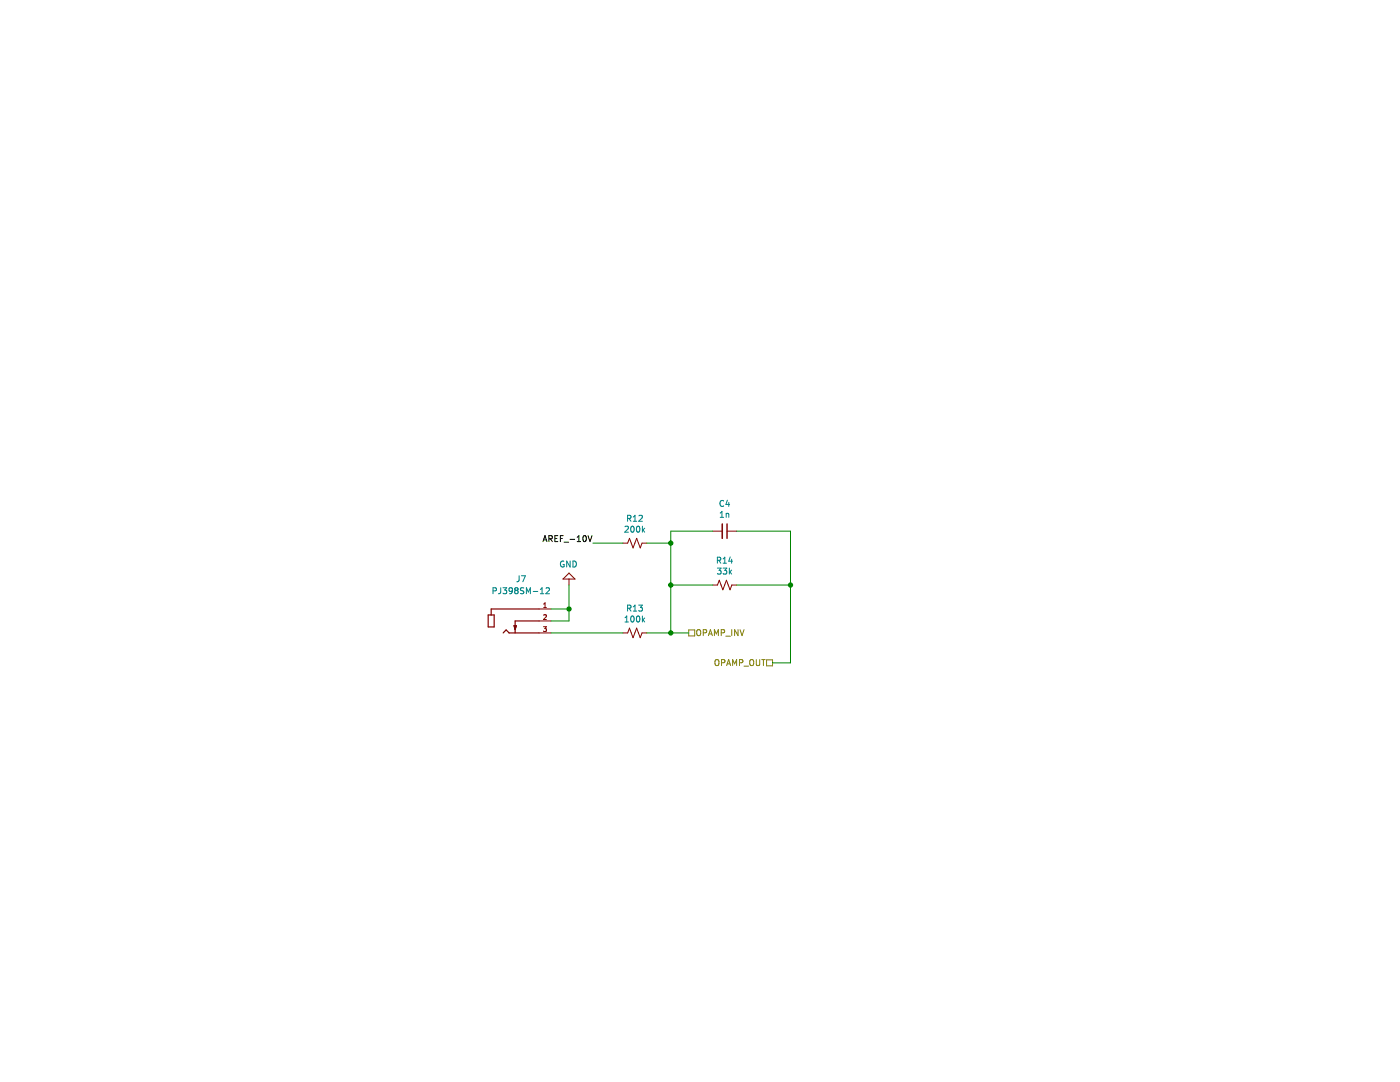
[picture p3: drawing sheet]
<svg xmlns="http://www.w3.org/2000/svg" width="279mm" height="216mm" viewBox="0 0 279 216" stroke-linecap="round" stroke-linejoin="round" font-family="sans-serif">
<path d="M.1 36.7h279.3v179.2h-279.3z" fill-rule="evenodd" fill="#fff" stroke="#fff" stroke-width=".2"/>
<path d="M124.3 126.3h1l.3-1 .7 2 .8-2 .7 2 .3-1h1" fill="none" stroke="#840000" stroke-width=".2"/>
<path d="M124.7 124.1h.7M124.7 123.3l.4-.4v1.2M125.2 121.4l.6-.1 .1-.4-.7-.2v1.2M125.5 121.4l.4 .5M126 123l.2-.1a.64 .64 0 0 1 .4 .6 .64 .64 0 0 1-.4 .6l-.3-.4zM126.4 121.9h.7M126.4 121.1l.3-.4v1.2M127.1 123l.2-.1a.64 .64 0 0 1 .4 .6 .64 .64 0 0 1-.4 .6l-.3-.4zM127.5 120.7h.7l-.4 .5 .3 .1v.5l-.1 .1-.5-.1M128.2 122.9v1.2M128.3 123.7l.4 .4M128.7 123.3l-.5 .5" fill="none" stroke="#008484" stroke-width=".2"/>
<path d="M102.6 124.9h.4l-.2 .7z" fill="#ffffc2" stroke="#840000" stroke-width=".24"/>
<path d="M97.4 122.7h1.2v2.4h-1.2zM100.4 126.3l.6-.6 .6 .6h6M102.6 124.9h.4l-.2 .7M107.6 121.5h-9.6v1.2M107.6 123.9h-4.8v2.4" fill="none" stroke="#840000" stroke-width=".24"/>
<g fill="none" stroke="#840000" stroke-width=".2">
<path d="M113.6 115.5v1.2M113.6 114.3l1.2 1.2h-2.4zM124.3 108.4h1l.3-1 .7 1.9 .8-1.9 .7 1.9 .3-.9h1M142.2 116.7h1l.3-.9 .8 1.9 .7-1.9 .7 1.9 .4-1h.9M142.2 106h1.9M145.1 106h1.9M107.6 121.5h2.4M107.6 123.9h2.4M107.6 126.3h2.4M108.5 125.1h.6l-.4 .3 .3 .1v.4h-.5M108.5 121.2h.6M108.5 120.5l.3-.2v.9"/>
<path d="M108.5 122.8l.4-.1 .2 .2-.6 .7h.6"/>
</g>
<g fill="none" stroke="#008484" stroke-width=".2">
<path d="M144.4 100a.53 .53 0 0 0-.7 .5 .53 .53 0 0 0 .7 .4M145.2 99.8l-.3 .9h.7M98.4 117.9l.6-.1v-.4l-.6-.1v1.2M99.9 117.3v1l-.4 .2M100.4 117.3h.7l-.4 .4 .4 .1v.6l-.2 .1-.5-.1M102.3 117.8l-.3 .2h-.3l-.1-.6 .4-.1 .3 .2-.1 .7-.2 .2-.3 .1M102.9 117.8l-.2-.2 .2-.3h.3l.2 .2-.2 .3M102.9 117.8l-.2 .2v.2l.2 .3h.3l.2-.3-.1-.3-.1-.1M102.9 117.8h.3M103.6 114.9l-.1 1-.4 .2M104.1 114.9h.8l-.6 1.2M104.5 117.3l-.6 .1v.3l.5 .3 .1 .2-.2 .3-.4-.1"/>
<path d="M105.1 118.5v-1.2l.3 .8 .4-.8v1.2M106.4 118h.9M107.8 118.5h.7M107.8 117.6l.4-.3v1.2M109 117.4l.4-.1 .3 .3-.8 .9h.8M112.5 112a.54 .54 0 0 0-.7 .6 .54 .54 0 0 0 .8 .4v-.4h-.2M113.8 111.9v1.2l-.7-1.2v1.2M114.3 111.9a.6 .6 0 0 1 .7 .6 .6 .6 0 0 1-.7 .6zM124.7 105.1l.5-.1 .2 .3-.7 .9h.7M125.2 103.4h.6l.1-.5-.7-.1v1.2M125.5 103.4l.4 .6M126 105.1l.2-.1a.64 .64 0 0 1 .4 .6 .64 .64 0 0 1-.4 .6l-.3-.5z"/>
<path d="M126.4 104h.7M126.4 103.2l.3-.4v1.2M127.1 105.1l.2-.1a.64 .64 0 0 1 .4 .6 .64 .64 0 0 1-.4 .6l-.3-.5zM127.5 102.9l.5-.1 .2 .4-.7 .8h.7M128.2 105v1.2M128.3 105.7l.4 .5M128.7 105.4l-.5 .4M143.2 111.8h.5l.1-.5-.6-.1v1.2M143.2 113.4h.7l-.4 .4 .4 .1v.5l-.2 .2-.5-.2M143.5 111.8l.4 .6M143.7 103.2h.7M143.7 102.4l.4-.4v1.2"/>
<path d="M144.3 112.4h.7M144.3 111.5l.3-.3v1.2M144.3 113.4h.7l-.4 .4 .4 .1v.5l-.2 .2-.5-.2M144.9 102.5h.5v.7M144.9 102.4v.8M145.4 100.3v.8M145.6 113.4v1.2M145.7 114.1l.3 .5M145.7 111.1l-.3 .9h.8M146 111.6v.8M146 113.8l-.4 .4"/>
</g>
<path d="M144.1 104.6v2.8" fill="none" stroke="#840000" stroke-width=".31"/>
<path d="M145.1 104.6v2.8" fill="none" stroke="#840000" stroke-width=".29"/>
<g fill="none" stroke="#848400" stroke-width=".2">
<path d="M137.5 125.7h1.1v1.2h-1.1zM139.1 125.8l.2-.2a.4 .4 0 0 1 .5 .4v.4a.4 .4 0 0 1-.4 .5 .4 .4 0 0 1-.4-.5zM140.4 126.3l.5-.1 .1-.4-.6-.2v1.2M141.4 126.8l.4-1.2 .4 1.2M141.5 126.5h.6M142.6 126.8v-1.2l.4 .9 .4-.9v1.2M142.7 131.8l.3-.2a.4 .4 0 0 1 .5 .4v.4a.4 .4 0 0 1-.4 .4 .4 .4 0 0 1-.4-.4zM143.9 126.3l.6-.1 .1-.4-.7-.2v1.2M144 132.2h.6v-.5l-.6-.1v1.2M144.8 126.9h1M145 132.8l.4-1.2 .4 1.2M145.1 132.5h.6"/>
<path d="M146 125.6v1.2M146.2 132.8v-1.2l.4 .9 .4-.9v1.2M147.3 125.6v1.2l-.7-1.2v1.2M147.6 132.2h.5l.1-.5-.6-.1v1.2M147.7 125.6l.4 1.2 .4-1.2M148.5 132.9h.9M149.7 131.8l.2-.2a.4 .4 0 0 1 .5 .4v.4a.4 .4 0 0 1-.4 .4 .4 .4 0 0 1-.4-.4zM150.9 131.6v1l.3 .2h.2l.2-.2v-1M152 131.6h.7M152.4 131.6v1.2M153 131.7h1.2v1.2h-1.2z"/>
</g>
<g fill="none" stroke="#000" stroke-width=".2">
<path d="M108.4 108.1l.4-1.2 .4 1.2M108.5 107.7h.5M109.6 107.5l.5-.1 .1-.4-.6-.1v1.2M109.8 107.5l.4 .6M110.8 107.4h.3M111.3 106.9h-.5v1.2h.5M111.8 107.4h.4M112.4 106.9h-.6v1.2M112.6 108.2h.9M113.8 107.6h.9M115.2 108.1h.7M115.2 107.2l.3-.3v1.2"/>
<path d="M116.4 107l.2-.1a.64 .64 0 0 1 .4 .6 .64 .64 0 0 1-.4 .6l-.3-.5zM117.3 106.9l.4 1.2 .4-1.2"/>
</g>
<path d="M113.6 116.7v7.2h-3.6M118.3 108.4h6M129.1 108.4h4.8M133.9 116.7h8.3M142.2 106h-8.3v20.3M147 116.7h10.8M147 106h10.8v26.3h-3.6M110 126.3h14.3M110 121.5h3.6M129.1 126.3h8.4" fill="none" stroke="#008400" stroke-width=".2"/>
<g fill="#008400" stroke="#008400" stroke-width=".2">
<circle cx="133.9" cy="126.3" r=".43"/>
<circle cx="113.6" cy="121.5" r=".43"/>
<circle cx="157.8" cy="116.7" r=".43"/>
<circle cx="133.9" cy="116.7" r=".43"/>
<circle cx="133.9" cy="108.4" r=".43"/>
</g>
</svg>
